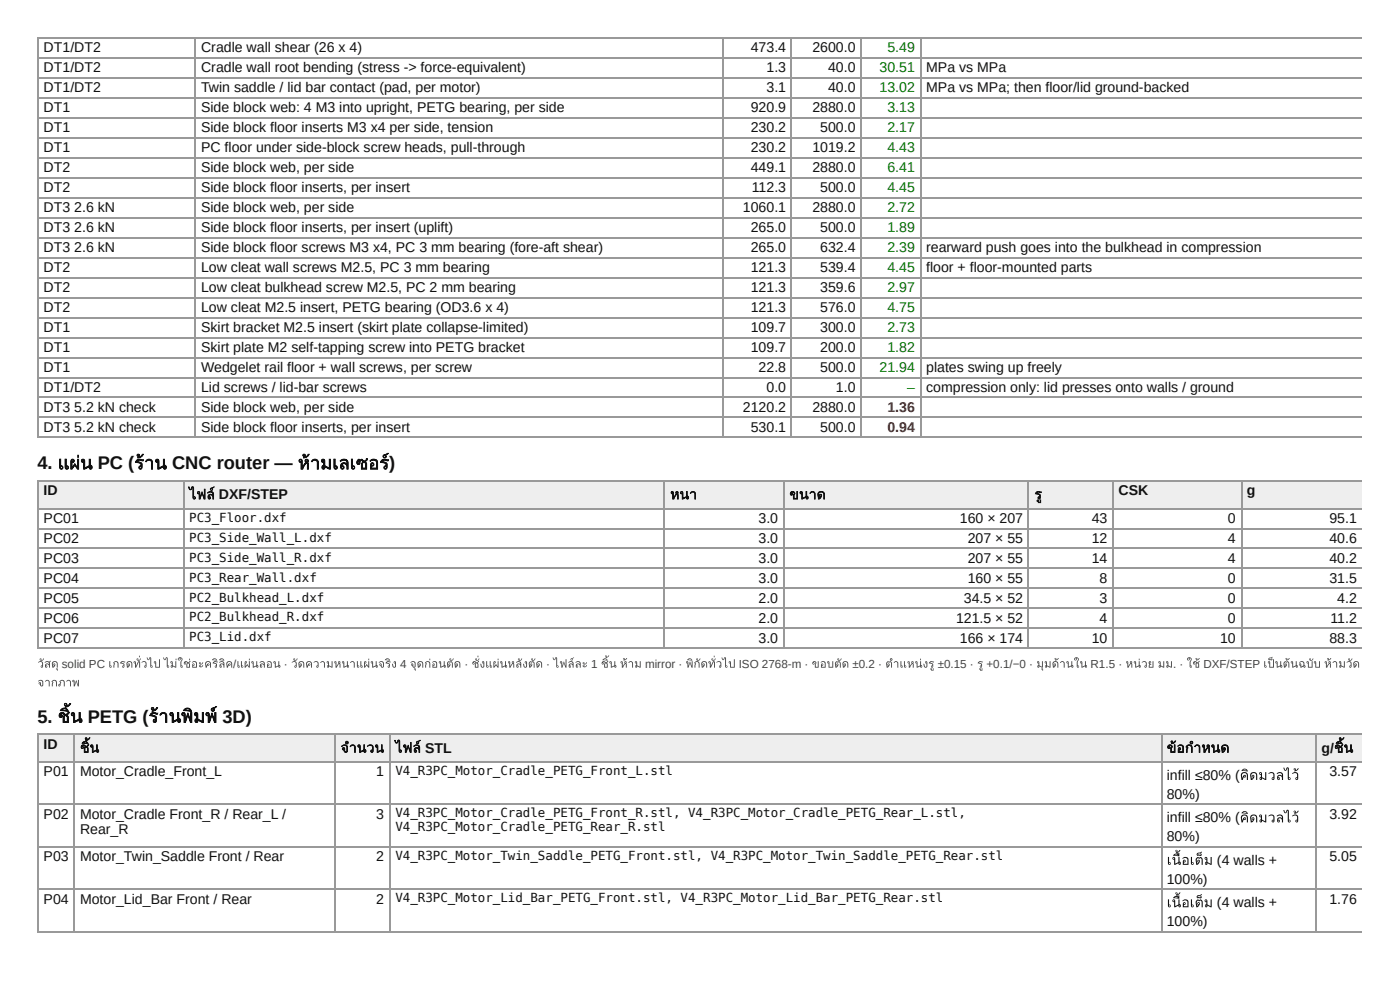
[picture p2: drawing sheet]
<svg xmlns="http://www.w3.org/2000/svg" width="297mm" height="210mm" viewBox="0 0 297 210" stroke-linecap="round" stroke-linejoin="round" font-family="sans-serif">
<defs><g id="words">
<g font-size="3.9" fill="#111">
<text x="7.9" y="99.5">4. แผ่ น PC (ร้ าน CNC router — ห้ ามเลเซอร์ )</text>
<text x="7.9" y="153.2">5. ชิ้ น PETG (ร้ านพิ มพ์ 3D)</text>
<text x="14.9" y="153.2">ชิ้</text>
</g>
<g font-size="3" fill="#111">
<text x="9.3" y="11.1">DT1/DT2</text>
<text x="42.7" y="11.1">Cradle wall shear (26 x 4)</text>
<text x="159.3" y="11.1">473.4</text>
<text x="172.3" y="11.1">2600.0</text>
<text x="9.3" y="15.3">DT1/DT2</text>
<text x="42.7" y="15.3">Cradle wall root bending (stress -&gt; force-equivalent)</text>
<text x="162.6" y="15.3">1.3</text>
<text x="175.7" y="15.3">40.0</text>
<text x="196.5" y="15.3">MPa vs MPa</text>
<text x="9.3" y="19.6">DT1/DT2</text>
<text x="9.3" y="23.8">DT1</text>
<text x="42.7" y="19.6">Twin saddle / lid bar contact (pad, per motor)</text>
<text x="42.7" y="23.8">Side block web: 4 M3 into upright, PETG bearing, per side</text>
<text x="159.3" y="23.8">920.9</text>
<text x="162.6" y="19.6">3.1</text>
<text x="172.3" y="23.8">2880.0</text>
<text x="175.7" y="19.6">40.0</text>
<text x="196.5" y="19.6">MPa vs MPa; then floor/lid ground-backed</text>
<text x="9.3" y="28">DT1</text>
<text x="42.7" y="28">Side block floor inserts M3 x4 per side, tension</text>
<text x="159.3" y="28">230.2</text>
<text x="174" y="28">500.0</text>
<text x="9.3" y="32.3">DT1</text>
<text x="42.7" y="32.3">PC floor under side-block screw heads, pull-through</text>
<text x="159.3" y="32.3">230.2</text>
<text x="172.3" y="32.3">1019.2</text>
<text x="9.3" y="36.5">DT2</text>
<text x="9.3" y="40.7">DT2</text>
<text x="42.7" y="36.5">Side block web, per side</text>
<text x="42.7" y="40.7">Side block floor inserts, per insert</text>
<text x="159.3" y="36.5">449.1</text>
<text x="159.5" y="40.7">112.3</text>
<text x="172.3" y="36.5">2880.0</text>
<text x="174" y="40.7">500.0</text>
<text x="9.3" y="45">DT3</text>
<text x="15.8" y="45">2.6 kN</text>
<text x="42.7" y="45">Side block web, per side</text>
<text x="157.6" y="45">1060.1</text>
<text x="172.3" y="45">2880.0</text>
<text x="9.3" y="49.2">DT3</text>
<text x="9.3" y="53.4">DT3</text>
<text x="15.8" y="49.2">2.6 kN</text>
<text x="15.8" y="53.4">2.6 kN</text>
<text x="42.7" y="49.2">Side block floor inserts, per insert (uplift)</text>
<text x="42.7" y="53.4">Side block floor screws M3 x4, PC 3 mm bearing (fore-aft shear)</text>
<text x="159.3" y="49.2">265.0</text>
<text x="159.3" y="53.4">265.0</text>
<text x="174" y="49.2">500.0</text>
<text x="174" y="53.4">632.4</text>
<text x="196.5" y="53.4">rearward push goes into the bulkhead in compression</text>
<text x="9.3" y="57.7">DT2</text>
<text x="42.7" y="57.7">Low cleat wall screws M2.5, PC 3 mm bearing</text>
<text x="159.3" y="57.7">121.3</text>
<text x="174" y="57.7">539.4</text>
<text x="196.5" y="57.7">floor + floor-mounted parts</text>
<text x="9.3" y="61.9">DT2</text>
<text x="42.7" y="61.9">Low cleat bulkhead screw M2.5, PC 2 mm bearing</text>
<text x="159.3" y="61.9">121.3</text>
<text x="174" y="61.9">359.6</text>
<text x="9.3" y="66.1">DT2</text>
<text x="9.3" y="70.4">DT1</text>
<text x="42.7" y="66.1">Low cleat M2.5 insert, PETG bearing (OD3.6 x 4)</text>
<text x="42.7" y="70.4">Skirt bracket M2.5 insert (skirt plate collapse-limited)</text>
<text x="159.3" y="66.1">121.3</text>
<text x="159.3" y="70.4">109.7</text>
<text x="174" y="66.1">576.0</text>
<text x="174" y="70.4">300.0</text>
<text x="9.3" y="74.6">DT1</text>
<text x="42.7" y="74.6">Skirt plate M2 self-tapping screw into PETG bracket</text>
<text x="159.3" y="74.6">109.7</text>
<text x="174" y="74.6">200.0</text>
<text x="9.3" y="78.8">DT1</text>
<text x="9.3" y="83.1">DT1/DT2</text>
<text x="42.7" y="78.8">Wedgelet rail floor + wall screws, per screw</text>
<text x="42.7" y="83.1">Lid screws / lid-bar screws</text>
<text x="160.9" y="78.8">22.8</text>
<text x="162.6" y="83.1">0.0</text>
<text x="174" y="78.8">500.0</text>
<text x="177.3" y="83.1">1.0</text>
<text x="196.5" y="78.8">plates swing up freely</text>
<text x="196.5" y="83.1">compression only: lid presses onto walls / ground</text>
<text x="9.3" y="87.3">DT3</text>
<text x="15.8" y="87.3">5.2 kN check</text>
<text x="42.7" y="87.3">Side block web, per side</text>
<text x="157.6" y="87.3">2120.2</text>
<text x="172.3" y="87.3">2880.0</text>
<text x="9.3" y="91.5">DT3</text>
<text x="15.8" y="91.5">5.2 kN check</text>
<text x="42.7" y="91.5">Side block floor inserts, per insert</text>
<text x="159.3" y="91.5">530.1</text>
<text x="174" y="91.5">500.0</text>
<text x="9.3" y="105">ID</text>
<text x="40.1" y="105.8">ไฟล์ DXF/STEP</text>
<text x="142.2" y="105.8">หนา</text>
<text x="167.5" y="105.8">ขนาด</text>
<text x="219.5" y="105.8">รู</text>
<text x="237.3" y="105">CSK</text>
<text x="264.5" y="105">g</text>
<text x="9.3" y="110.9">PC01</text>
<text x="160.9" y="110.9">3.0</text>
<text x="203.7" y="110.9">160 × 207</text>
<text x="231.6" y="110.9">43</text>
<text x="260.5" y="110.9">0</text>
<text x="282" y="110.9">95.1</text>
<text x="9.3" y="115.1">PC02</text>
<text x="9.3" y="119.3">PC03</text>
<text x="160.9" y="115.1">3.0</text>
<text x="160.9" y="119.3">3.0</text>
<text x="205.3" y="115.1">207 × 55</text>
<text x="205.3" y="119.3">207 × 55</text>
<text x="231.6" y="115.1">12</text>
<text x="231.6" y="119.3">14</text>
<text x="260.5" y="115.1">4</text>
<text x="260.5" y="119.3">4</text>
<text x="282" y="115.1">40.6</text>
<text x="282" y="119.3">40.2</text>
<text x="9.3" y="123.6">PC04</text>
<text x="160.9" y="123.6">3.0</text>
<text x="205.3" y="123.6">160 × 55</text>
<text x="233.3" y="123.6">8</text>
<text x="260.5" y="123.6">0</text>
<text x="282" y="123.6">31.5</text>
<text x="9.3" y="127.8">PC05</text>
<text x="160.9" y="127.8">2.0</text>
<text x="204.5" y="127.8">34.5 × 52</text>
<text x="233.3" y="127.8">3</text>
<text x="260.5" y="127.8">0</text>
<text x="283.7" y="127.8">4.2</text>
<text x="9.3" y="132">PC06</text>
<text x="9.3" y="136.3">PC07</text>
<text x="160.9" y="132">2.0</text>
<text x="160.9" y="136.3">3.0</text>
<text x="202.8" y="132">121.5 × 52</text>
<text x="203.7" y="136.3">166 × 174</text>
<text x="231.6" y="136.3">10</text>
<text x="233.3" y="132">4</text>
<text x="258.8" y="136.3">10</text>
<text x="260.5" y="132">0</text>
<text x="282" y="136.3">88.3</text>
<text x="282.3" y="132">11.2</text>
<text x="9.3" y="158.8">ID</text>
<text x="17" y="159.5">ชิ้ น</text>
<text x="19" y="159.5">ชิ้</text>
<text x="72.3" y="159.5">จำ</text>
<text x="75.7" y="159.5">นวน</text>
<text x="83.9" y="159.5">ไฟล์ STL</text>
<text x="247.5" y="159.5">ข้ อกำ</text>
<text x="254.9" y="159.5">หนด</text>
<text x="280.4" y="159.5">g/ชิ้ น</text>
<text x="285.1" y="159.5">ชิ้</text>
<text x="9.3" y="164.6">P01</text>
<text x="17" y="164.6">Motor_Cradle_Front_L</text>
<text x="79.8" y="164.6">1</text>
<text x="247.5" y="165.4">infill ≤80% (คิ ดมวลไว้</text>
<text x="282" y="164.6">3.57</text>
<text x="9.3" y="173.6">P02</text>
<text x="17" y="173.6">Motor_Cradle Front_R / Rear_L /</text>
<text x="79.8" y="173.6">3</text>
<text x="247.5" y="169.3">80%)</text>
<text x="282" y="173.6">3.92</text>
<text x="17" y="176.7">Rear_R</text>
<text x="247.5" y="174.4">infill ≤80% (คิ ดมวลไว้</text>
<text x="247.5" y="178.3">80%)</text>
<text x="9.3" y="182.6">P03</text>
<text x="17" y="182.6">Motor_Twin_Saddle Front / Rear</text>
<text x="79.8" y="182.6">2</text>
<text x="247.5" y="183.4">เนื้ อเต็ ม (4 walls +</text>
<text x="282" y="182.6">5.05</text>
<text x="9.3" y="191.6">P04</text>
<text x="17" y="191.6">Motor_Lid_Bar Front / Rear</text>
<text x="79.8" y="191.6">2</text>
<text x="247.5" y="187.3">100%)</text>
<text x="282" y="191.6">1.76</text>
<text x="247.5" y="192.4">เนื้ อเต็ ม (4 walls +</text>
<text x="247.5" y="196.3">100%)</text>
</g>
<g font-size="3" fill="#070">
<text x="188.3" y="11.1">5.49</text>
<text x="186.6" y="15.3">30.51</text>
<text x="186.6" y="19.6">13.02</text>
<text x="188.3" y="23.8">3.13</text>
<text x="188.3" y="28">2.17</text>
<text x="188.3" y="32.3">4.43</text>
<text x="188.3" y="36.5">6.41</text>
<text x="188.3" y="40.7">4.45</text>
<text x="188.3" y="45">2.72</text>
<text x="188.3" y="49.2">1.89</text>
<text x="188.3" y="53.4">2.39</text>
<text x="188.3" y="57.7">4.45</text>
<text x="188.3" y="61.9">2.97</text>
<text x="188.3" y="66.1">4.75</text>
<text x="188.3" y="70.4">2.73</text>
<text x="188.3" y="74.6">1.82</text>
<text x="186.6" y="78.8">21.94</text>
<text x="192.4" y="83.1">–</text>
</g>
<g font-size="3" fill="#b00">
<text x="188.3" y="87.3">1.36</text>
<text x="188.3" y="91.5">0.94</text>
</g>
<g font-size="2.6" fill="#111">
<text x="40.1" y="110.6">PC3_Floor.dxf</text>
<text x="40.1" y="114.8">PC3_Side_Wall_L.dxf</text>
<text x="40.1" y="119.1">PC3_Side_Wall_R.dxf</text>
<text x="40.1" y="123.3">PC3_Rear_Wall.dxf</text>
<text x="40.1" y="127.5">PC2_Bulkhead_L.dxf</text>
<text x="40.1" y="131.8">PC2_Bulkhead_R.dxf</text>
<text x="40.1" y="136">PC3_Lid.dxf</text>
<text x="83.9" y="164.3">V4_R3PC_Motor_Cradle_PETG_Front_L.stl</text>
<text x="83.9" y="173.3">V4_R3PC_Motor_Cradle_PETG_Front_R.stl, V4_R3PC_Motor_Cradle_PETG_Rear_L.stl,</text>
<text x="83.9" y="176.2">V4_R3PC_Motor_Cradle_PETG_Rear_R.stl</text>
<text x="83.9" y="182.3">V4_R3PC_Motor_Twin_Saddle_PETG_Front.stl, V4_R3PC_Motor_Twin_Saddle_PETG_Rear.stl</text>
<text x="83.9" y="191.3">V4_R3PC_Motor_Lid_Bar_PETG_Front.stl, V4_R3PC_Motor_Lid_Bar_PETG_Rear.stl</text>
</g>
<g font-size="2.5" fill="#444">
<text x="7.9" y="141.6">วั สดุ solid PC เกรดทั่ วไป ไม่ ใช่ อะคริ ลิ ค/แผ่ นลอน · วั ดความหนาแผ่ นจริ ง 4 จุ ดก่ อนตั ด · ชั่ งแผ่ นหลั งตั ด · ไฟล์ ละ 1 ชิ้ น ห้ าม mirror · พิ กั ดทั่ วไป ISO 2768-m · ขอบตั ด ±0.2 · ตำ</text>
<text x="129.2" y="141.6">ชิ้</text>
<text x="190.8" y="141.6">แหน่ งรู ±0.15 · รู +0.1/−0 · มุ มด้ านใน R1.5 · หน่ วย มม. · ใช้ DXF/STEP เป็ นต้ นฉบั บ ห้ ามวั ด</text>
<text x="7.9" y="145.5">จากภาพ</text>
</g>
</g></defs>
<g fill="none" stroke="#999" stroke-width=".26">
<path d="M7.9 8.1h281.1M7.9 12.3h281.1M7.9 16.5h281.1M8.1 7.9v85M41.4 7.9v85M153.3 7.9v85M167.9 7.9v85M182.7 7.9v85M195.4 7.9v85M7.9 20.8h281.1M7.9 25h281.1M7.9 29.2h281.1"/>
<path d="M7.9 33.5h281.1M7.9 37.7h281.1M7.9 41.9h281.1M7.9 46.2h281.1M7.9 50.4h281.1M7.9 54.6h281.1M7.9 58.9h281.1M7.9 63.1h281.1M7.9 67.3h281.1M7.9 71.6h281.1M7.9 75.8h281.1M7.9 80h281.1"/>
<path d="M7.9 84.3h281.1M7.9 88.5h281.1M7.9 92.7h281.1"/>
</g>
<path d="M289 7.9v85" fill="none" stroke="#999" stroke-width=".21"/>
<g fill="#eee">
<path d="M8.2 101.9h30.7v5.8h-30.7z"/>
<path d="M38.9 101.9h102.1v5.8h-102.1z"/>
<path d="M141 101.9h25.2v5.8h-25.2z"/>
<path d="M166.2 101.9h52.1v5.8h-52.1z"/>
<path d="M218.3 101.9h17.7v5.8h-17.7z"/>
<path d="M236 101.9h27.3v5.8h-27.3z"/>
<path d="M263.3 101.9h25.7v5.8h-25.7z"/>
</g>
<g fill="none" stroke="#999" stroke-width=".26">
<path d="M7.9 102h281.1M7.9 107.8h281.1M7.9 112.1h281.1M7.9 116.3h281.1M8.1 101.9v35.7M39 101.9v35.7M140.9 101.9v35.7M166.3 101.9v35.7M218.1 101.9v35.7M236.1 101.9v35.7M263.4 101.9v35.7M7.9 120.5h281.1"/>
<path d="M7.9 124.8h281.1M7.9 129h281.1M7.9 133.2h281.1M7.9 137.5h281.1"/>
</g>
<path d="M289 101.9v35.7" fill="none" stroke="#999" stroke-width=".21"/>
<g fill="#eee">
<path d="M8.2 155.6h7.7v5.8h-7.7z"/>
<path d="M15.9 155.6h55.3v5.8h-55.3z"/>
<path d="M71.2 155.6h11.6v5.8h-11.6z"/>
<path d="M82.8 155.6h163.5v5.8h-163.5z"/>
<path d="M246.3 155.6h32.8v5.8h-32.8z"/>
<path d="M279.1 155.6h9.9v5.8h-9.9z"/>
</g>
<path d="M7.9 155.7h281.1M8.1 155.6v41.8M15.7 155.6v41.8M71 155.6v41.8M82.7 155.6v41.8M246.5 155.6v41.8M279.3 155.6v41.8M7.9 161.5h281.1M7.9 170.5h281.1M7.9 179.5h281.1M7.9 188.5h281.1M7.9 197.5h281.1" fill="none" stroke="#999" stroke-width=".26"/>
<path d="M289 155.6v41.8" fill="none" stroke="#999" stroke-width=".21"/>
<use href="#words"/>
</svg>
